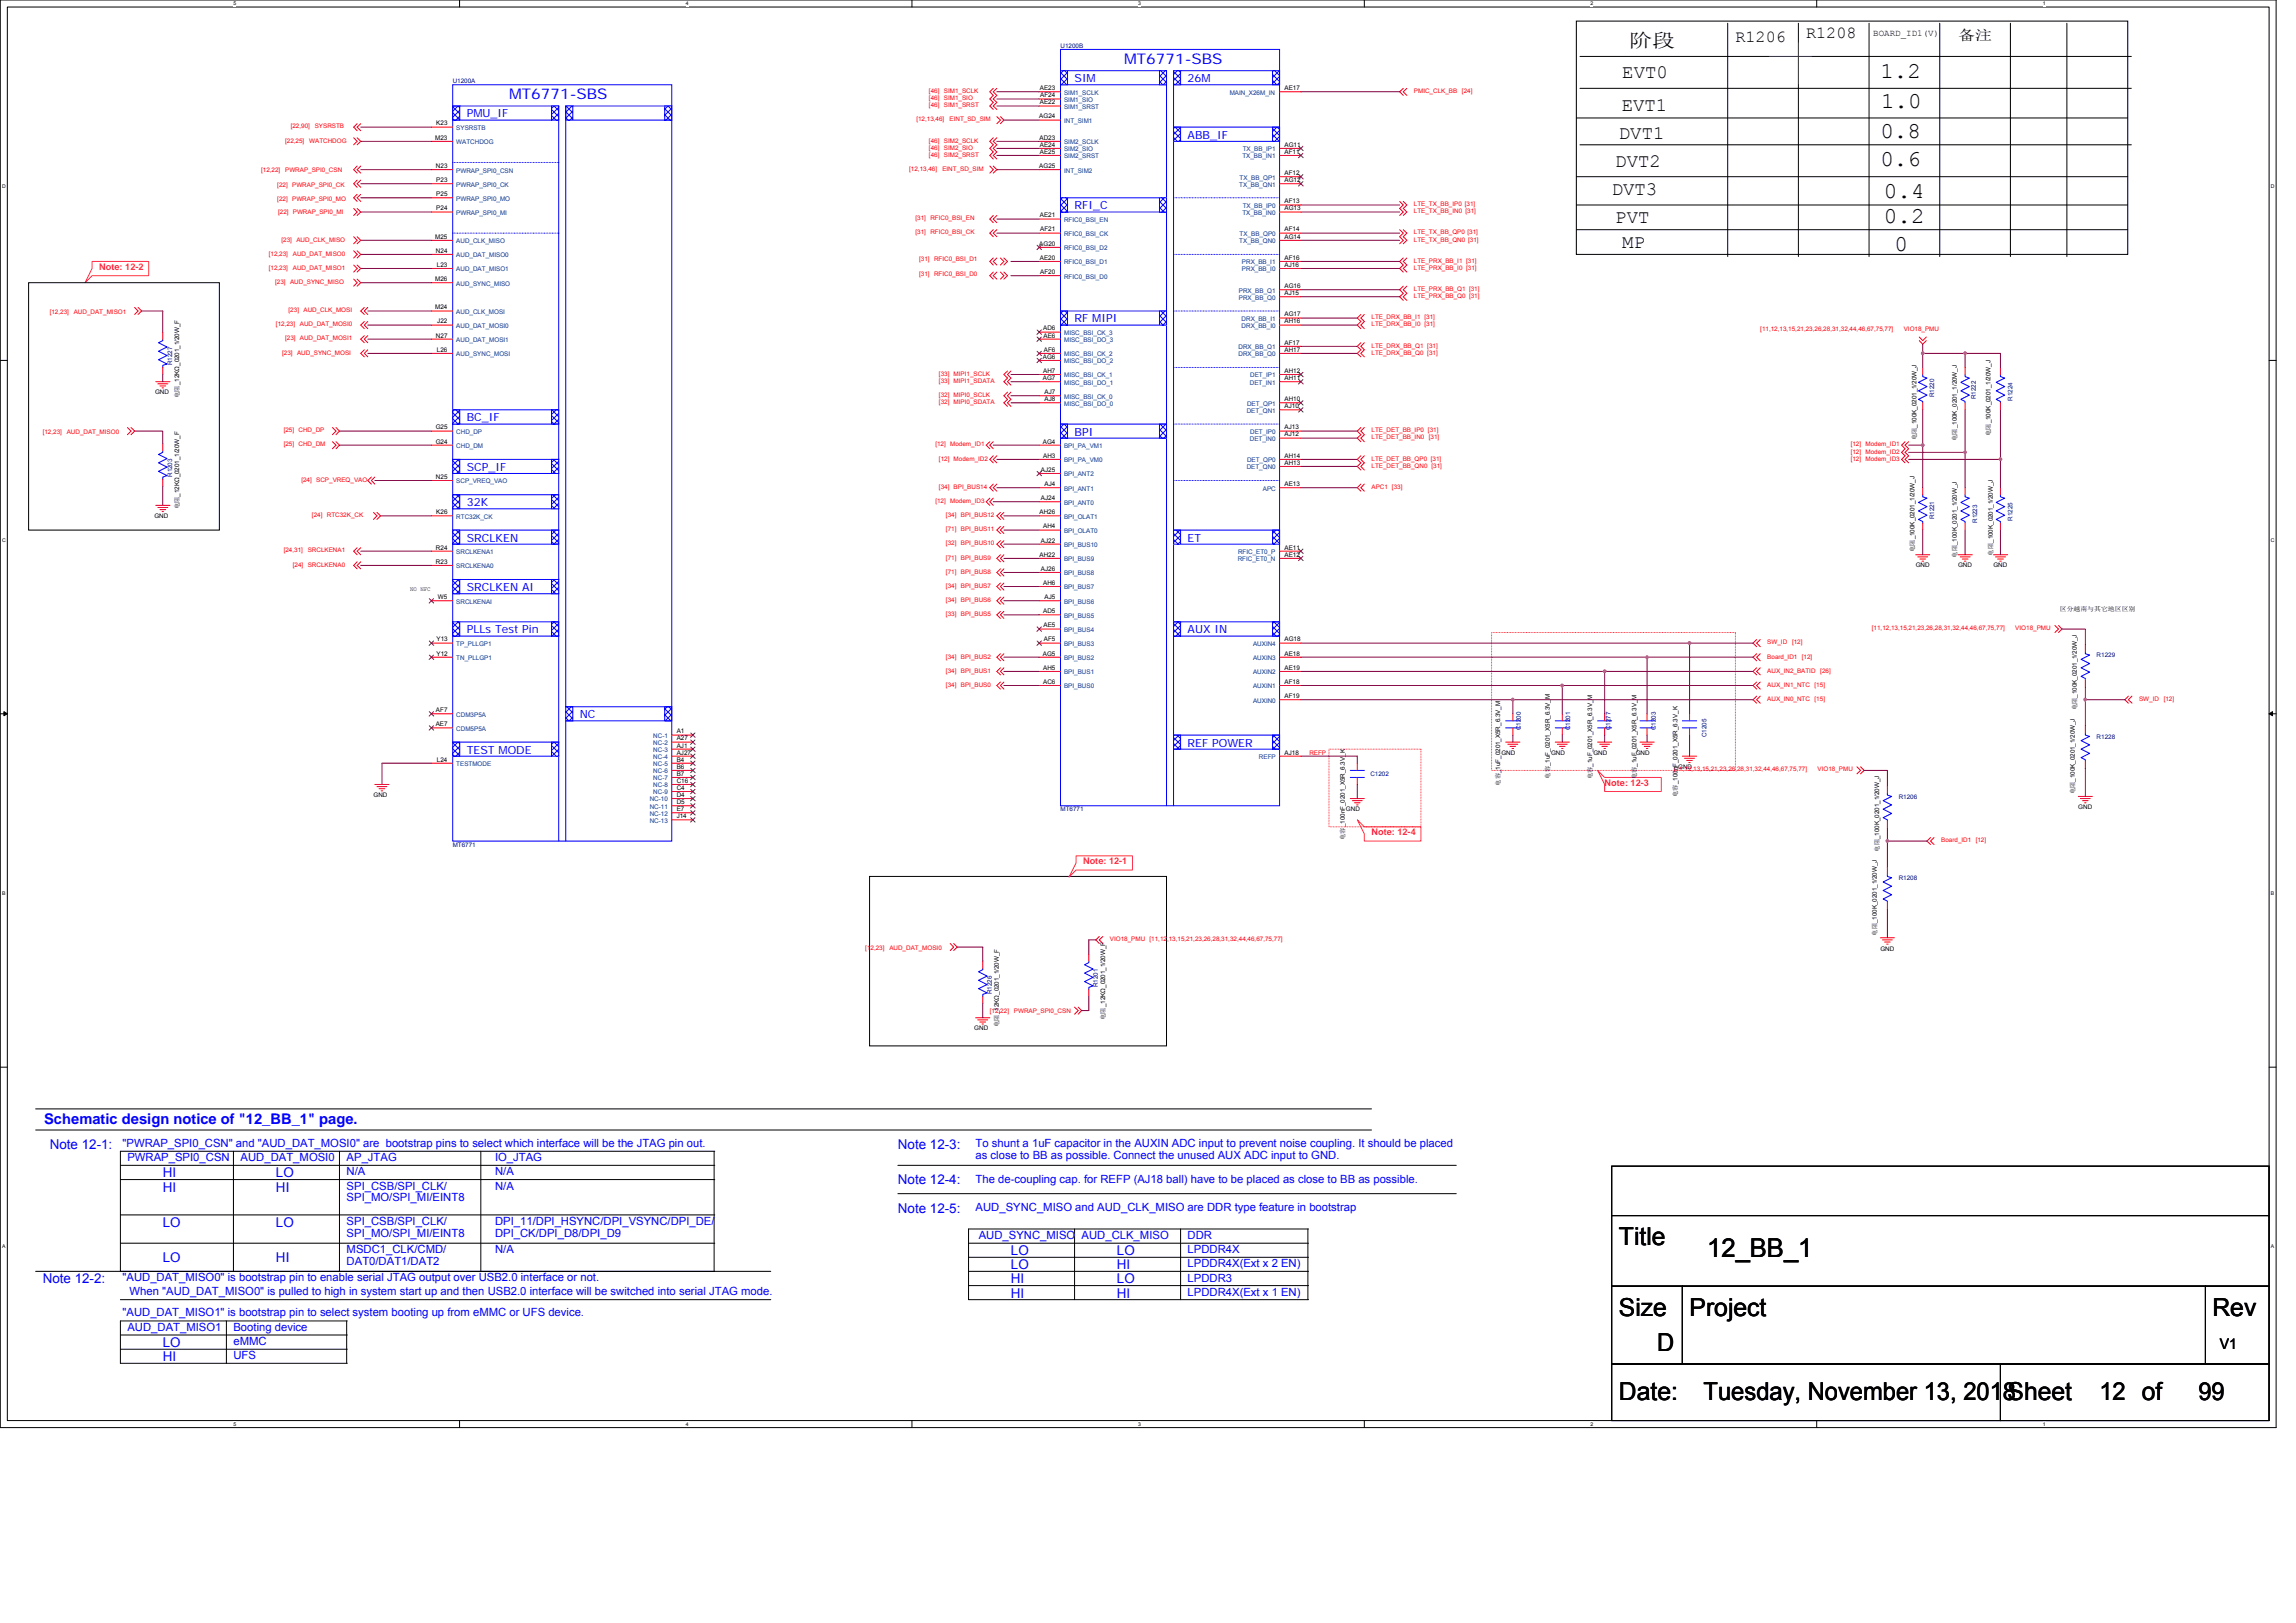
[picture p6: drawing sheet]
<svg xmlns="http://www.w3.org/2000/svg" width="297mm" height="210mm" viewBox="0 0 297 210" stroke-linecap="round" stroke-linejoin="round" font-family="sans-serif">
<defs><g id="words">
<text font-size="3.4" x="220.9" y="162.6">12_BB_1</text>
<g font-size="3.2">
<text x="209.4" y="161.1">Title</text>
<text x="209.4" y="170.2">Size</text>
<text x="218.6" y="170.2">Project</text>
<text x="286.2" y="170.2">Rev</text>
<text x="214.4" y="174.8">D</text>
<text x="209.4" y="181.2">Date:</text>
<text x="220.4" y="181.2">Tuesday, November 13, 2018Sheet</text>
<text x="271.6" y="181.2">12 of</text>
<text x="284.4" y="181.2">99</text>
</g>
<g font-size="2.9">
<text x="243.3" y="10.1">1.2</text>
<text x="243.3" y="17.9">0.8</text>
<text x="243.4" y="13.9">1.0</text>
<text x="243.3" y="21.5">0.6</text>
<text x="243.7" y="28.9">0.2</text>
<text x="243.7" y="25.6">0.4</text>
<text x="245.1" y="32.5">0</text>
</g>
<g font-size="2.5">
<text x="209.9" y="10.1">EVT0</text>
<text x="210.8" y="6.1">阶段</text>
<text x="209.4" y="17.9">DVT1</text>
<text x="209.8" y="14.4">EVT1</text>
<text x="209" y="21.6">DVT2</text>
<text x="208.5" y="25.3">DVT3</text>
<text x="209" y="28.9">PVT</text>
<text x="209.9" y="32.1">MP</text>
</g>
<g font-size="2.2">
<text x="224.5" y="5.4">R1206</text>
<text x="233.7" y="4.9">R1208</text>
</g>
<g font-size="1.9" fill="#00f">
<text x="145.4" y="8.3">MT6771-SBS</text>
<text x="65.9" y="12.9">MT6771-SBS</text>
<text x="5.7" y="145.4">Schematic design notice of &quot;12_BB_1&quot; page.</text>
</g>
<text font-size="1.9" x="287.2" y="174.5">V1</text>
<text font-size="1.8" x="253.3" y="5.1">备注</text>
<g font-size="1.7" fill="#00f">
<text x="6.4" y="148.7">Note 12-1:</text>
<text x="116.2" y="148.7">Note 12-3:</text>
<text x="21.1" y="152.3">HI</text>
<text x="21.1" y="154.2">HI</text>
<text x="35.7" y="152.3">LO</text>
<text x="35.7" y="154.2">HI</text>
<text x="116.2" y="153.2">Note 12-4:</text>
<text x="21.1" y="158.7">LO</text>
<text x="35.7" y="158.7">LO</text>
<text x="116.2" y="156.9">Note 12-5:</text>
<text x="5.5" y="166">Note 12-2:</text>
<text x="21.1" y="163.3">LO</text>
<text x="35.7" y="163.3">HI</text>
<text x="130.8" y="162.4">LO</text>
<text x="130.8" y="164.2">LO</text>
<text x="130.8" y="166">HI</text>
<text x="130.8" y="167.9">HI</text>
<text x="144.5" y="162.4">LO</text>
<text x="144.5" y="164.2">HI</text>
<text x="144.5" y="166">LO</text>
<text x="144.5" y="167.9">HI</text>
<text x="21.1" y="174.3">LO</text>
<text x="21.1" y="176.1">HI</text>
</g>
<g font-size="1.5" fill="#00f">
<text x="139" y="10.6">SIM</text>
<text x="153.6" y="10.6">26M</text>
<text x="60.4" y="15.2">PMU_IF</text>
<text x="153.6" y="17.9">ABB_IF</text>
<text x="139" y="27.1">RFI_C</text>
<text x="139" y="41.7">RF MIPI</text>
<text x="60.4" y="54.5">BC_IF</text>
<text x="139" y="56.3">BPI</text>
<text x="60.4" y="60.9">SCP_IF</text>
<text x="60.4" y="65.5">32K</text>
<text x="60.4" y="70.1">SRCLKEN</text>
<text x="153.6" y="70.1">ET</text>
<text x="60.4" y="76.5">SRCLKEN AI</text>
<text x="60.4" y="81.9">PLLs Test Pin</text>
<text x="153.6" y="81.9">AUX IN</text>
<text x="75" y="92.9">NC</text>
<text x="60.4" y="97.5">TEST MODE</text>
<text x="153.6" y="96.6">REF POWER</text>
<text x="15.9" y="148.3">&quot;PWRAP_SPI0_CSN&quot; and &quot;AUD_DAT_MOSI0&quot; are bootstrap pins to select which interface will be the JTAG pin out.</text>
<text x="126.2" y="148.4">To shunt a 1uF capacitor in the AUXIN ADC input to prevent noise coupling. It should be placed</text>
<text x="126.2" y="149.9">as close to BB as possible. Connect the unused AUX ADC input to GND.</text>
<text x="16.5" y="150.3">PWRAP_SPI0_CSN</text>
<text x="31.1" y="150.3">AUD_DAT_MOSI0</text>
<text x="44.8" y="150.3">AP_JTAG</text>
<text x="44.8" y="152.1">N/A</text>
<text x="44.8" y="153.9">SPI_CSB/SPI_CLK/</text>
<text x="44.8" y="155.4">SPI_MO/SPI_MI/EINT8</text>
<text x="64" y="150.3">IO_JTAG</text>
<text x="64" y="152.1">N/A</text>
<text x="64" y="153.9">N/A</text>
<text x="126.2" y="153">The de-coupling cap. for REFP (AJ18 ball) have to be placed as close to BB as possible.</text>
<text x="44.8" y="158.5">SPI_CSB/SPI_CLK/</text>
<text x="44.8" y="160">SPI_MO/SPI_MI/EINT8</text>
<text x="64" y="158.5">DPI_11/DPI_HSYNC/DPI_VSYNC/DPI_DE/</text>
<text x="64" y="160">DPI_CK/DPI_D8/DPI_D9</text>
<text x="126.2" y="156.7">AUD_SYNC_MISO and AUD_CLK_MISO are DDR type feature in bootstrap</text>
<text x="126.6" y="160.3">AUD_SYNC_MISO</text>
<text x="139.9" y="160.3">AUD_CLK_MISO</text>
<text x="153.6" y="160.3">DDR</text>
<text x="15.9" y="165.7">&quot;AUD_DAT_MISO0&quot; is bootstrap pin to enable serial JTAG output over USB2.0 interface or not.</text>
<text x="16.8" y="167.6">When &quot;AUD_DAT_MISO0&quot; is pulled to high in system start up and then USB2.0 interface will be switched into serial JTAG mode.</text>
<text x="44.8" y="162.2">MSDC1_CLK/CMD/</text>
<text x="44.8" y="163.7">DAT0/DAT1/DAT2</text>
<text x="64" y="162.2">N/A</text>
<text x="153.6" y="162.2">LPDDR4X</text>
<text x="153.6" y="164">LPDDR4X(Ext x 2 EN)</text>
<text x="153.6" y="165.8">LPDDR3</text>
<text x="153.6" y="167.6">LPDDR4X(Ext x 1 EN)</text>
<text x="15.9" y="170.3">&quot;AUD_DAT_MISO1&quot; is bootstrap pin to select system booting up from eMMC or UFS device.</text>
<text x="16.5" y="172.2">AUD_DAT_MISO1</text>
<text x="30.2" y="172.2">Booting device</text>
<text x="30.2" y="174">eMMC</text>
<text x="30.2" y="175.9">UFS</text>
</g>
<text font-size="1.2" x="242.4" y="4.6">BOARD_ID1(V)</text>
<g font-size="1.2" fill="#ff0080">
<text x="12.8" y="34.9">Note: 12-2</text>
<text x="207.6" y="101.7">Note: 12-3</text>
<text x="140.1" y="111.8">Note: 12-1</text>
<text x="177.4" y="108.1">Note: 12-4</text>
</g>
<g font-size=".8" fill="#000080">
<text x="58.6" y="10.8">U1200A</text>
<text x="137.2" y="6.2">U1200B</text>
<text x="22.3" y="47.3" transform="rotate(-90 22.3 47.3)">R1227</text>
<text x="250.2" y="51.4" transform="rotate(-90 250.2 51.4)">R1220</text>
<text x="255.6" y="51.7" transform="rotate(-90 255.6 51.7)">R1222</text>
<text x="260.4" y="51.8" transform="rotate(-90 260.4 51.8)">R1224</text>
<text x="22.3" y="61.7" transform="rotate(-90 22.3 61.7)">R1203</text>
<text x="250.2" y="67.2" transform="rotate(-90 250.2 67.2)">R1221</text>
<text x="255.8" y="67.7" transform="rotate(-90 255.8 67.7)">R1223</text>
<text x="260.4" y="67.4" transform="rotate(-90 260.4 67.4)">R1225</text>
<text x="271.2" y="85">R1229</text>
<text x="196.7" y="94.5" transform="rotate(-90 196.7 94.5)">C1200</text>
<text x="203.1" y="94.5" transform="rotate(-90 203.1 94.5)">C1201</text>
<text x="208.3" y="94.5" transform="rotate(-90 208.3 94.5)">C1277</text>
<text x="214.2" y="94.5" transform="rotate(-90 214.2 94.5)">C1203</text>
<text x="220.8" y="95.4" transform="rotate(-90 220.8 95.4)">C1205</text>
<text x="271.2" y="95.5">R1228</text>
<text x="177.3" y="100.4">C1202</text>
<text x="137.2" y="105">MT6771</text>
<text x="245.6" y="103.3">R1206</text>
<text x="58.6" y="109.5">MT6771</text>
<text x="245.6" y="113.8">R1208</text>
<text x="128.3" y="128.7" transform="rotate(-90 128.3 128.7)">R1226</text>
<text x="142" y="127.7" transform="rotate(-90 142 127.7)">R1201</text>
</g>
<g font-size=".8">
<text x="134.5" y="11.7">AE23</text>
<text x="166.2" y="11.7">AE17</text>
<text x="56.4" y="16.2">K23</text>
<text x="134.4" y="15.3">AG24</text>
<text x="134.5" y="13.5">AE22</text>
<text x="134.6" y="12.6">AF24</text>
<text x="56.3" y="18.1">M23</text>
<text x="56.4" y="21.7">N23</text>
<text x="56.4" y="23.6">P23</text>
<text x="134.4" y="21.7">AG25</text>
<text x="134.5" y="18.1">AD23</text>
<text x="134.5" y="19">AE24</text>
<text x="134.5" y="19.9">AE25</text>
<text x="166.2" y="19">AG11</text>
<text x="166.2" y="19.9">AF11</text>
<text x="166.2" y="22.6">AF12</text>
<text x="166.2" y="23.6">AG12</text>
<text x="56.4" y="25.4">P25</text>
<text x="56.4" y="27.2">P24</text>
<text x="134.5" y="28.1">AE21</text>
<text x="134.6" y="30">AF21</text>
<text x="166.2" y="26.3">AF13</text>
<text x="166.2" y="27.2">AG13</text>
<text x="166.2" y="30">AF14</text>
<text x="56.3" y="30.9">M25</text>
<text x="56.4" y="32.7">N24</text>
<text x="56.5" y="34.5">L23</text>
<text x="134.4" y="31.8">AG20</text>
<text x="134.5" y="33.6">AE20</text>
<text x="134.6" y="35.5">AF20</text>
<text x="166.2" y="30.9">AG14</text>
<text x="166.2" y="33.6">AF16</text>
<text x="166.2" y="34.5">AJ16</text>
<text x="56.3" y="36.4">M26</text>
<text x="56.3" y="40">M24</text>
<text x="56.6" y="41.8">J22</text>
<text x="166.2" y="37.3">AG16</text>
<text x="166.2" y="38.2">AJ15</text>
<text x="166.2" y="40.9">AG17</text>
<text x="166.2" y="41.8">AH16</text>
<text x="56.4" y="43.7">N27</text>
<text x="56.5" y="45.5">L26</text>
<text x="134.9" y="46.4">AG6</text>
<text x="135" y="42.8">AD6</text>
<text x="135" y="43.7">AE6</text>
<text x="135" y="45.5">AF6</text>
<text x="166.2" y="44.6">AF17</text>
<text x="166.2" y="45.5">AH17</text>
<text x="20.1" y="51">GND</text>
<text x="23.2" y="51.5" transform="rotate(-90 23.2 51.5)">电阻_12KΩ_0201_1/20W_F</text>
<text x="134.9" y="49.2">AG7</text>
<text x="135" y="48.2">AH7</text>
<text x="135.1" y="51">AJ7</text>
<text x="135.1" y="51.9">AJ8</text>
<text x="166.2" y="48.2">AH12</text>
<text x="166.2" y="49.2">AH11</text>
<text x="166.2" y="51.9">AH10</text>
<text x="166.2" y="52.8">AJ10</text>
<text x="56.4" y="55.6">G25</text>
<text x="56.4" y="57.4">G24</text>
<text x="134.9" y="57.4">AG4</text>
<text x="135" y="59.2">AH3</text>
<text x="166.2" y="55.6">AJ13</text>
<text x="166.2" y="56.5">AJ12</text>
<text x="166.2" y="59.2">AH14</text>
<text x="247.9" y="57" transform="rotate(-90 247.9 57)">电阻_100K_0201_1/20W_J</text>
<text x="253.2" y="57.1" transform="rotate(-90 253.2 57.1)">电阻_100K_0201_1/20W_J</text>
<text x="257.5" y="56.4" transform="rotate(-90 257.5 56.4)">电阻_100K_0201_1/20W_J</text>
<text x="23.2" y="65.9" transform="rotate(-90 23.2 65.9)">电阻_12KΩ_0201_1/20W_F</text>
<text x="56.4" y="62">N25</text>
<text x="134.7" y="61">AJ25</text>
<text x="134.7" y="64.7">AJ24</text>
<text x="135.1" y="62.9">AJ4</text>
<text x="166.2" y="60.1">AH13</text>
<text x="166.2" y="62.9">AE13</text>
<text x="20" y="67">GND</text>
<text x="56.4" y="71.1">R24</text>
<text x="56.4" y="66.5">K26</text>
<text x="134.5" y="66.5">AH26</text>
<text x="134.7" y="70.2">AJ22</text>
<text x="135" y="68.4">AH4</text>
<text x="166.2" y="71.1">AE11</text>
<text x="247.7" y="71.4" transform="rotate(-90 247.7 71.4)">电阻_100K_0201_1/20W_J</text>
<text x="257.8" y="71.9" transform="rotate(-90 257.8 71.9)">电阻_100K_0201_1/20W_J</text>
<text x="53.1" y="76.5">NO NFC</text>
<text x="56.4" y="72.9">R23</text>
<text x="56.7" y="77.5">W5</text>
<text x="134.5" y="72">AH22</text>
<text x="134.7" y="73.9">AJ26</text>
<text x="135" y="75.7">AH6</text>
<text x="135.1" y="77.5">AJ5</text>
<text x="166.2" y="72">AE12</text>
<text x="247.8" y="73.4">GND</text>
<text x="253.1" y="72.2" transform="rotate(-90 253.1 72.2)">电阻_100K_0201_1/20W_J</text>
<text x="253.3" y="73.4">GND</text>
<text x="257.9" y="73.4">GND</text>
<text x="56.5" y="83">Y13</text>
<text x="135" y="79.3">AD5</text>
<text x="135" y="81.2">AE5</text>
<text x="135" y="83">AF5</text>
<text x="166.2" y="83">AG18</text>
<text x="266.5" y="79">区分越南与其它地区区别</text>
<text x="56.5" y="84.8">Y12</text>
<text x="134.9" y="84.8">AG5</text>
<text x="135" y="86.7">AH5</text>
<text x="135" y="88.5">AC6</text>
<text x="166.2" y="84.8">AE18</text>
<text x="166.2" y="86.7">AE19</text>
<text x="166.2" y="88.5">AF18</text>
<text x="56.4" y="94">AE7</text>
<text x="56.4" y="92.1">AF7</text>
<text x="87.5" y="94.9">A1</text>
<text x="87.5" y="95.8">A27</text>
<text x="166.2" y="90.3">AF19</text>
<text x="268.7" y="91.9" transform="rotate(-90 268.7 91.9)">电阻_100K_0201_1/20W_J</text>
<text x="56.5" y="98.5">L24</text>
<text x="87.5" y="96.7">AJ1</text>
<text x="87.5" y="97.6">AJ27</text>
<text x="87.5" y="98.5">B4</text>
<text x="87.5" y="99.5">B6</text>
<text x="87.5" y="100.4">B7</text>
<text x="87.5" y="101.3">C16</text>
<text x="166.2" y="97.6">AJ18</text>
<text x="194.1" y="101.7" transform="rotate(-90 194.1 101.7)">电容_1uF_0201_X5R_6.3V_M</text>
<text x="194.2" y="97.6">GND</text>
<text x="200.5" y="100.8" transform="rotate(-90 200.5 100.8)">电容_1uF_0201_X5R_6.3V_M</text>
<text x="200.7" y="97.6">GND</text>
<text x="206" y="100.8" transform="rotate(-90 206 100.8)">电容_1uF_0201_X5R_6.3V_M</text>
<text x="206.1" y="97.6">GND</text>
<text x="211.6" y="97.6">GND</text>
<text x="211.7" y="100.8" transform="rotate(-90 211.7 100.8)">电容_1uF_0201_X5R_6.3V_M</text>
<text x="217.1" y="99.5">GND</text>
<text x="48.3" y="103.1">GND</text>
<text x="87.5" y="105.9">J14</text>
<text x="87.5" y="102.2">C4</text>
<text x="87.5" y="103.1">D4</text>
<text x="87.5" y="104">D5</text>
<text x="87.5" y="104.9">E7</text>
<text x="174.1" y="105">GND</text>
<text x="217" y="103.1" transform="rotate(-90 217 103.1)">电容_100nF_0201_X5R_6.3V_K</text>
<text x="268.4" y="102.8" transform="rotate(-90 268.4 102.8)">电阻_100K_0201_1/20W_J</text>
<text x="268.9" y="104.7">GND</text>
<text x="174" y="108.7" transform="rotate(-90 174 108.7)">电容_100nF_0201_X5R_6.3V_K</text>
<text x="243.1" y="110.2" transform="rotate(-90 243.1 110.2)">电阻_100K_0201_1/20W_J</text>
<text x="242.8" y="121.1" transform="rotate(-90 242.8 121.1)">电阻_100K_0201_1/20W_J</text>
<text x="243.3" y="123">GND</text>
<text x="143" y="132" transform="rotate(-90 143 132)">电阻_12KΩ_0201_1/20W_F</text>
<text x="126" y="133.3">GND</text>
<text x="129.2" y="132.9" transform="rotate(-90 129.2 132.9)">电阻_12KΩ_0201_1/20W_F</text>
</g>
<g font-size=".8" fill="#f00">
<text x="37.6" y="16.6">[22,90]</text>
<text x="40.7" y="16.6">SYSRSTB</text>
<text x="118.6" y="15.7">[12,13,46]</text>
<text x="120.2" y="12">[46]</text>
<text x="120.2" y="13">[46]</text>
<text x="120.2" y="13.9">[46]</text>
<text x="122.1" y="12">SIM1_SCLK</text>
<text x="122.1" y="13">SIM1_SIO</text>
<text x="122.1" y="13.9">SIM1_SRST</text>
<text x="122.8" y="15.7">EINT_SD_SIM</text>
<text x="182.9" y="12">PMIC_CLK_BB</text>
<text x="189.1" y="12">[24]</text>
<text x="33.8" y="22.3">[12,22]</text>
<text x="36.9" y="22.3">PWRAP_SPI0_CSN</text>
<text x="36.9" y="18.5">[22,25]</text>
<text x="40" y="18.5">WATCHDOG</text>
<text x="117.6" y="22.1">[12,13,46]</text>
<text x="120.2" y="18.5">[46]</text>
<text x="120.2" y="19.4">[46]</text>
<text x="120.2" y="20.3">[46]</text>
<text x="121.9" y="22.1">EINT_SD_SIM</text>
<text x="122.1" y="18.5">SIM2_SCLK</text>
<text x="122.1" y="19.4">SIM2_SIO</text>
<text x="122.1" y="20.3">SIM2_SRST</text>
<text x="35.9" y="26">[22]</text>
<text x="35.9" y="24.1">[22]</text>
<text x="36" y="27.7">[22] PWRAP_SPI0_MI</text>
<text x="37.8" y="26">PWRAP_SPI0_MO</text>
<text x="37.8" y="24.1">PWRAP_SPI0_CK</text>
<text x="118.4" y="28.5">[31]</text>
<text x="120.4" y="28.5">RFIC0_BSI_EN</text>
<text x="182.9" y="26.7">LTE_TX_BB_IP0 [31]</text>
<text x="182.9" y="27.6">LTE_TX_BB_IN0 [31]</text>
<text x="34.8" y="33.1">[12,23]</text>
<text x="34.8" y="34.9">[12,23]</text>
<text x="36.4" y="31.3">[23]</text>
<text x="37.9" y="33.1">AUD_DAT_MISO0</text>
<text x="37.9" y="34.9">AUD_DAT_MISO1</text>
<text x="38.4" y="31.3">AUD_CLK_MISO</text>
<text x="118.4" y="30.3">[31]</text>
<text x="118.9" y="35.6">[31]</text>
<text x="118.9" y="33.8">[31]</text>
<text x="120.4" y="30.3">RFIC0_BSI_CK</text>
<text x="120.8" y="35.6">RFIC0_BSI_D0</text>
<text x="120.8" y="33.8">RFIC0_BSI_D1</text>
<text x="182.9" y="30.3">LTE_TX_BB_QP0 [31]</text>
<text x="182.9" y="31.3">LTE_TX_BB_QN0 [31]</text>
<text x="182.9" y="34">LTE_PRX_BB_I1 [31]</text>
<text x="182.9" y="34.9">LTE_PRX_BB_I0 [31]</text>
<text x="6.4" y="40.6">[12,23]</text>
<text x="9.5" y="40.6">AUD_DAT_MISO1</text>
<text x="35.6" y="36.7">[23]</text>
<text x="37.3" y="40.4">[23]</text>
<text x="37.5" y="36.7">AUD_SYNC_MISO</text>
<text x="39.3" y="40.4">AUD_CLK_MOSI</text>
<text x="177.4" y="41.3">LTE_DRX_BB_I1 [31]</text>
<text x="182.9" y="37.7">LTE_PRX_BB_Q1 [31]</text>
<text x="182.9" y="38.6">LTE_PRX_BB_Q0 [31]</text>
<text x="35.7" y="42.2">[12,23]</text>
<text x="36.5" y="45.9">[23]</text>
<text x="36.9" y="44">[23] AUD_DAT_MOSI1</text>
<text x="38.4" y="45.9">AUD_SYNC_MOSI</text>
<text x="38.8" y="42.2">AUD_DAT_MOSI0</text>
<text x="177.4" y="45">LTE_DRX_BB_Q1 [31]</text>
<text x="177.4" y="45.9">LTE_DRX_BB_Q0 [31]</text>
<text x="177.4" y="42.2">LTE_DRX_BB_I0 [31]</text>
<text x="227.7" y="42.8">[11,12,13,15,21,23,26,28,31,32,44,46,67,75,77]</text>
<text x="246.3" y="42.8">VIO18_PMU</text>
<text x="121.5" y="51.4">[32] MIPI0_SCLK</text>
<text x="121.5" y="52.3">[32] MIPI0_SDATA</text>
<text x="121.5" y="48.6">[33] MIPI1_SCLK</text>
<text x="121.5" y="49.6">[33] MIPI1_SDATA</text>
<text x="5.5" y="56.1">[12,23]</text>
<text x="8.6" y="56.1">AUD_DAT_MISO0</text>
<text x="36.7" y="55.9">[25]</text>
<text x="36.7" y="57.8">[25]</text>
<text x="38.6" y="55.9">CHD_DP</text>
<text x="38.6" y="57.8">CHD_DM</text>
<text x="121" y="57.8">[12]</text>
<text x="121.5" y="59.6">[12] Modem_ID2</text>
<text x="122.9" y="57.8">Modem_ID1</text>
<text x="177.4" y="59.6">LTE_DET_BB_QP0 [31]</text>
<text x="177.4" y="55.9">LTE_DET_BB_IP0 [31]</text>
<text x="177.4" y="56.9">LTE_DET_BB_IN0</text>
<text x="184.8" y="56.9">[31]</text>
<text x="239.4" y="57.8">[12] Modem_ID1</text>
<text x="239.4" y="58.7">[12] Modem_ID2</text>
<text x="239.4" y="59.6">[12] Modem_ID3</text>
<text x="39" y="62.3">[24]</text>
<text x="40.9" y="62.3">SCP_VREQ_VAO</text>
<text x="121" y="65.1">[12]</text>
<text x="121.5" y="63.3">[34] BPI_BUS14</text>
<text x="122.9" y="65.1">Modem_ID3</text>
<text x="177.4" y="60.5">LTE_DET_BB_QN0 [31]</text>
<text x="177.4" y="63.3">APC1 [33]</text>
<text x="36.7" y="71.5">[24,31]</text>
<text x="39.8" y="71.5">SRCLKENA1</text>
<text x="40.4" y="66.9">[24]</text>
<text x="42.3" y="66.9">RTC32K_CK</text>
<text x="122.4" y="66.9">[34]</text>
<text x="122.4" y="68.7">[71]</text>
<text x="122.4" y="70.6">[32]</text>
<text x="124.3" y="66.9">BPI_BUS12</text>
<text x="124.3" y="68.7">BPI_BUS11</text>
<text x="124.3" y="70.6">BPI_BUS10</text>
<text x="37.9" y="73.3">[24]</text>
<text x="39.8" y="73.3">SRCLKENA0</text>
<text x="122.4" y="76.1">[34]</text>
<text x="122.4" y="74.2">[71]</text>
<text x="122.4" y="72.4">[71]</text>
<text x="122.4" y="77.9">[34]</text>
<text x="124.3" y="76.1">BPI_BUS7</text>
<text x="124.3" y="74.2">BPI_BUS8</text>
<text x="124.3" y="72.4">BPI_BUS9</text>
<text x="124.3" y="77.9">BPI_BUS6</text>
<text x="122.4" y="79.7">[33]</text>
<text x="124.3" y="79.7">BPI_BUS5</text>
<text x="228.6" y="83.4">SW_ID</text>
<text x="231.8" y="83.4">[12]</text>
<text x="242.2" y="81.4">[11,12,13,15,21,23,26,28,31,32,44,46,67,75,77]</text>
<text x="260.7" y="81.4">VIO18_PMU</text>
<text x="122.4" y="88.9">[34]</text>
<text x="122.4" y="85.2">[34]</text>
<text x="122.4" y="87">[34]</text>
<text x="124.3" y="88.9">BPI_BUS0</text>
<text x="124.3" y="85.2">BPI_BUS2</text>
<text x="124.3" y="87">BPI_BUS1</text>
<text x="228.6" y="88.9">AUX_IN1_NTC</text>
<text x="228.6" y="87">AUX_IN2_BATID</text>
<text x="228.6" y="85.2">Board_ID1</text>
<text x="233.1" y="85.2">[12]</text>
<text x="234.8" y="88.9">[15]</text>
<text x="235.5" y="87">[26]</text>
<text x="228.6" y="90.7">AUX_IN0_NTC</text>
<text x="234.8" y="90.7">[15]</text>
<text x="276.7" y="90.7">SW_ID</text>
<text x="279.9" y="90.7">[12]</text>
<text x="169.4" y="97.6">REFP</text>
<text x="216.6" y="99.7">[11,12,13,15,21,23,26,28,31,32,44,46,67,75,77]</text>
<text x="235.1" y="99.7">VIO18_PMU</text>
<text x="251.1" y="109">Board_ID1</text>
<text x="255.6" y="109">[12]</text>
<text x="111.9" y="122.9">[12,23]</text>
<text x="115.1" y="122.9">AUD_DAT_MOSI0</text>
<text x="143.6" y="121.8">VIO18_PMU [11,12,13,15,21,23,26,28,31,32,44,46,67,75,77]</text>
<text x="128.1" y="131.1">[12,22]</text>
<text x="131.2" y="131.1">PWRAP_SPI0_CSN</text>
</g>
<g font-size=".8" fill="#004080">
<text x="59" y="16.8">SYSRSTB</text>
<text x="137.7" y="12.3">SIM1_SCLK</text>
<text x="137.7" y="13.2">SIM1_SIO</text>
<text x="137.7" y="14.1">SIM1_SRST</text>
<text x="137.7" y="15.9">INT_SIM1</text>
<text x="159.1" y="12.3">MAIN_X26M_IN</text>
<text x="59" y="18.7">WATCHDOG</text>
<text x="59" y="22.3">PWRAP_SPI0_CSN</text>
<text x="137.7" y="18.7">SIM2_SCLK</text>
<text x="137.7" y="19.6">SIM2_SIO</text>
<text x="137.7" y="20.5">SIM2_SRST</text>
<text x="137.7" y="22.3">INT_SIM2</text>
<text x="160.4" y="23.2">TX_BB_QP1</text>
<text x="160.7" y="20.5">TX_BB_IN1</text>
<text x="160.8" y="19.6">TX_BB_IP1</text>
<text x="59" y="24.2">PWRAP_SPI0_CK</text>
<text x="59" y="26">PWRAP_SPI0_MO</text>
<text x="59" y="27.8">PWRAP_SPI0_MI</text>
<text x="137.7" y="28.7">RFIC0_BSI_EN</text>
<text x="160.3" y="24.2">TX_BB_QN1</text>
<text x="160.7" y="27.8">TX_BB_IN0</text>
<text x="160.8" y="26.9">TX_BB_IP0</text>
<text x="59" y="31.5">AUD_CLK_MISO</text>
<text x="59" y="33.3">AUD_DAT_MISO0</text>
<text x="59" y="35.1">AUD_DAT_MISO1</text>
<text x="137.7" y="30.5">RFIC0_BSI_CK</text>
<text x="137.7" y="32.4">RFIC0_BSI_D2</text>
<text x="137.7" y="34.2">RFIC0_BSI_D1</text>
<text x="160.3" y="31.5">TX_BB_QN0</text>
<text x="160.4" y="30.5">TX_BB_QP0</text>
<text x="160.7" y="34.2">PRX_BB_I1</text>
<text x="160.7" y="35.1">PRX_BB_I0</text>
<text x="59" y="37">AUD_SYNC_MISO</text>
<text x="59" y="40.6">AUD_CLK_MOSI</text>
<text x="137.7" y="36">RFIC0_BSI_D0</text>
<text x="160.3" y="37.9">PRX_BB_Q1</text>
<text x="160.3" y="38.8">PRX_BB_Q0</text>
<text x="160.6" y="41.5">DRX_BB_I1</text>
<text x="59" y="42.4">AUD_DAT_MOSI0</text>
<text x="59" y="44.3">AUD_DAT_MOSI1</text>
<text x="59" y="46.1">AUD_SYNC_MOSI</text>
<text x="137.7" y="43.3">MISC_BSI_CK_3</text>
<text x="137.7" y="44.3">MISC_BSI_DO_3</text>
<text x="137.7" y="46.1">MISC_BSI_CK_2</text>
<text x="137.7" y="47">MISC_BSI_DO_2</text>
<text x="160.2" y="45.2">DRX_BB_Q1</text>
<text x="160.2" y="46.1">DRX_BB_Q0</text>
<text x="160.6" y="42.4">DRX_BB_I0</text>
<text x="137.7" y="48.8">MISC_BSI_CK_1</text>
<text x="137.7" y="49.8">MISC_BSI_DO_1</text>
<text x="137.7" y="51.6">MISC_BSI_CK_0</text>
<text x="137.7" y="52.5">MISC_BSI_DO_0</text>
<text x="161.3" y="53.4">DET_QN1</text>
<text x="161.3" y="52.5">DET_QP1</text>
<text x="161.7" y="49.8">DET_IN1</text>
<text x="161.7" y="48.8">DET_IP1</text>
<text x="59" y="56.2">CHD_DP</text>
<text x="59" y="58">CHD_DM</text>
<text x="137.7" y="58">BPI_PA_VM1</text>
<text x="137.7" y="59.8">BPI_PA_VM0</text>
<text x="161.3" y="59.8">DET_QP0</text>
<text x="161.7" y="57.1">DET_IN0</text>
<text x="161.7" y="56.2">DET_IP0</text>
<text x="59" y="62.5">SCP_VREQ_VAO</text>
<text x="137.7" y="61.6">BPI_ANT2</text>
<text x="137.7" y="63.5">BPI_ANT1</text>
<text x="137.7" y="65.3">BPI_ANT0</text>
<text x="161.3" y="60.7">DET_QN0</text>
<text x="163.4" y="63.5">APC</text>
<text x="59" y="67.1">RTC32K_CK</text>
<text x="59" y="71.7">SRCLKENA1</text>
<text x="137.7" y="67.1">BPI_OLAT1</text>
<text x="137.7" y="69">BPI_OLAT0</text>
<text x="137.7" y="70.8">BPI_BUS10</text>
<text x="160.2" y="71.7">RFIC_ET0_P</text>
<text x="59" y="73.5">SRCLKENA0</text>
<text x="137.7" y="72.6">BPI_BUS9</text>
<text x="137.7" y="74.4">BPI_BUS8</text>
<text x="137.7" y="76.3">BPI_BUS7</text>
<text x="160.1" y="72.6">RFIC_ET0_N</text>
<text x="59" y="78.1">SRCLKENAI</text>
<text x="59" y="83.6">TP_PLLGP1</text>
<text x="137.7" y="78.1">BPI_BUS6</text>
<text x="137.7" y="79.9">BPI_BUS5</text>
<text x="137.7" y="81.8">BPI_BUS4</text>
<text x="137.7" y="83.6">BPI_BUS3</text>
<text x="162.1" y="83.6">AUXIN4</text>
<text x="59" y="85.4">TN_PLLGP1</text>
<text x="137.7" y="85.4">BPI_BUS2</text>
<text x="137.7" y="87.2">BPI_BUS1</text>
<text x="137.7" y="89.1">BPI_BUS0</text>
<text x="162.1" y="85.4">AUXIN3</text>
<text x="162.1" y="87.2">AUXIN2</text>
<text x="162.1" y="89.1">AUXIN1</text>
<text x="59" y="92.7">CDM3P5A</text>
<text x="59" y="94.6">CDM5P5A</text>
<text x="84.5" y="95.5">NC-1</text>
<text x="162.1" y="90.9">AUXIN0</text>
<text x="59" y="99.1">TESTMODE</text>
<text x="84.5" y="96.4">NC-2</text>
<text x="84.5" y="97.3">NC-3</text>
<text x="84.5" y="98.2">NC-4</text>
<text x="84.5" y="99.1">NC-5</text>
<text x="84.5" y="100.1">NC-6</text>
<text x="84.5" y="101">NC-7</text>
<text x="84.5" y="101.9">NC-8</text>
<text x="162.9" y="98.2">REFP</text>
<text x="84" y="106.4">NC-13</text>
<text x="84" y="103.7">NC-10</text>
<text x="84" y="104.6">NC-11</text>
<text x="84" y="105.5">NC-12</text>
<text x="84.5" y="102.8">NC-9</text>
</g>
<g font-size=".7">
<text x="30.2" y=".7">5</text>
<text x="88.7" y=".7">4</text>
<text x="147.2" y=".7">3</text>
<text x="205.8" y=".7">2</text>
<text x="264.3" y=".7">1</text>
<text x=".3" y="24.4">D</text>
<text x="293.8" y="24.4">D</text>
<text x=".3" y="70.1">C</text>
<text x="293.8" y="70.1">C</text>
<text x=".3" y="115.8">B</text>
<text x="293.8" y="115.8">B</text>
<text x=".3" y="161.5">A</text>
<text x="293.8" y="161.5">A</text>
<text x="30.2" y="184.5">5</text>
<text x="88.7" y="184.5">4</text>
<text x="147.2" y="184.5">3</text>
<text x="205.8" y="184.5">2</text>
<text x="264.3" y="184.5">1</text>
</g>
</g></defs>
<path d="M0 0h294.5v184.7h-294.5zM.9 .9h292.7v182.9h-292.7z" fill="none" stroke="#000" stroke-width=".13"/>
<g fill="#fff">
<path d="M30.2 .1h.4v.7h-.4z"/>
<path d="M30.2 183.9h.4v.7h-.4z"/>
</g>
<path d="M59.5 0v.9M59.5 183.8v.9" fill="none" stroke="#000" stroke-width=".13"/>
<g fill="#fff">
<path d="M88.7 .1h.4v.7h-.4z"/>
<path d="M88.7 183.9h.4v.7h-.4z"/>
</g>
<path d="M118 0v.9M118 183.8v.9" fill="none" stroke="#000" stroke-width=".13"/>
<g fill="#fff">
<path d="M147.2 .1h.4v.7h-.4z"/>
<path d="M147.2 183.9h.4v.7h-.4z"/>
</g>
<path d="M176.5 0v.9M176.5 183.8v.9" fill="none" stroke="#000" stroke-width=".13"/>
<g fill="#fff">
<path d="M205.8 .1h.3v.7h-.3z"/>
<path d="M205.8 183.9h.3v.7h-.3z"/>
</g>
<path d="M235 0v.9M235 183.8v.9" fill="none" stroke="#000" stroke-width=".13"/>
<g fill="#fff">
<path d="M264.3 .1h.3v.7h-.3z"/>
<path d="M264.3 183.9h.3v.7h-.3z"/>
<path d="M.3 23.8h.4v.7h-.4z"/>
<path d="M293.8 23.8h.5v.7h-.5z"/>
<path d="M.3 69.5h.4v.7h-.4z"/>
<path d="M293.8 69.5h.5v.7h-.5z"/>
</g>
<path d="M0 46.6h.9M293.6 46.6h.9" fill="none" stroke="#000" stroke-width=".13"/>
<g fill="#fff">
<path d="M.3 115.2h.4v.8h-.4z"/>
<path d="M293.8 115.2h.4v.8h-.4z"/>
</g>
<path d="M0 92.4h.9M293.6 92.4h.9" fill="none" stroke="#000" stroke-width=".13"/>
<path d="M.5 92.1l.4 .3-.4 .2zM293.6 92.4l.4-.3v.5z" fill="#000" stroke="#000" stroke-width=".13"/>
<g fill="#fff">
<path d="M.3 160.9h.4v.8h-.4z"/>
<path d="M293.8 160.9h.4v.8h-.4z"/>
</g>
<g fill="none" stroke="#000" stroke-width=".13">
<path d="M203.9 2.7h71.4v30.2h-71.4zM203.9 15.3h71.4M204.4 7.3h71.3M204.4 11.4h71.3M204.4 18.7h71.3M223.5 3v30.2M232.7 3v30.2M241.8 3v30.2M250.9 3v30.2M260.1 3v30.2M267.4 3v30.2M3.7 36.6h24.7v32h-24.7z"/>
<path d="M203.9 22.9h71.4M203.9 29.7h71.4M203.9 26.5h71.4M112.5 113.4h38.4v21.9h-38.4zM0 138.1h.9M293.6 138.1h.9M4.6 143.5h172.8M4.6 146.2h172.8M15.6 150.8h76.9M15.6 157.2h76.9M15.6 152.6h76.9M30.2 148.9v15.6"/>
<path d="M43.9 148.9v15.6M62.2 148.9v15.6M92.4 148.9v15.6M92.5 148.9h-76.9v15.6h76.9M116.2 150.8h72.2M116.2 154.4h72.2M139 159v9.1M152.7 159v9.1M169.2 159v9.1M169.3 159h-44v9.1h44M208.5 157.3h85.1v9.1h-85.1zM208.5 150.9h85.1v6.4h-85.1z"/>
<path d="M4.6 164.5h95.1M15.6 172.7h29.3M15.6 174.6h29.3M15.6 168.1h84.1M15.6 160.8h76.9M29.3 170.9v5.5M44.8 170.9v5.5M44.9 170.9h-29.3v5.5h29.3M125.3 160.8h44M125.3 164.5h44M125.3 166.3h44M125.3 162.7h44"/>
<path d="M208.5 176.5h50.3v7.3h-50.3zM208.5 166.4h9.2v10.1h-9.2zM217.7 166.4h67.6v10.1h-67.6zM258.8 176.5h34.8v7.3h-34.8zM285.3 166.4h8.3v10.1h-8.3z"/>
</g>
<path d="M11.9 33.8h7.3v1.9h-7.3l-.9 .9 .9-1.9zM171.9 96.9h11.9v10.1h-11.9zM193 81.8h31.5v17.9h-31.5zM206.7 99.7l.9 .9h7.3v1.8h-7.3v-.9zM139.2 110.7h7.3v1.9h-7.3l-.9 .9 .9-1.8zM175.6 106.1l.9 .9h7.3v1.8h-7.3v-.9z" fill="none" stroke="#ff0080" stroke-width=".13"/>
<g fill="none" stroke="#f00" stroke-width=".13">
<path d="M45.8 17.8l.4 .5-.4 .4M46.2 17.8l.5 .5-.5 .4M46.2 16l-.4 .4 .4 .5M46.7 16l-.5 .4 .5 .5M128.5 11.4l-.4 .5 .4 .4-.4 .5 .4 .5-.4 .4 .4 .5M128.5 17.8l-.4 .5 .4 .4-.4 .5 .4 .5-.4 .4 .4 .5M129 11.4l-.5 .5 .5 .4-.5 .5 .5 .5-.5 .4 .5 .5M129 17.8l-.5 .5 .5 .4-.5 .5 .5 .5-.5 .4 .5 .5M129 15.1l.4 .4-.4 .5M129.4 15.1l.5 .4-.5 .5M181.5 11.4l-.4 .5 .4 .4M182 11.4l-.5 .5 .5 .4"/>
<path d="M17.4 39.8l.5 .4-.5 .5M17.9 39.8l.4 .4-.4 .5M45.8 27l.4 .4-.4 .5M45.8 30.6l.4 .5-.4 .4M45.8 32.4l.4 .5-.4 .5M45.8 34.3l.4 .4-.4 .5M45.8 36.1l.4 .5-.4 .4M46.2 27l.5 .4-.5 .5M46.2 25.1l-.4 .5 .4 .5M46.2 23.3l-.4 .5 .4 .4M46.2 21.5l-.4 .4 .4 .5M46.2 30.6l.5 .5-.5 .4"/>
<path d="M46.2 32.4l.5 .5-.5 .5M46.2 34.3l.5 .4-.5 .5M46.2 36.1l.5 .5-.5 .4M46.7 25.1l-.5 .5 .5 .5M46.7 23.3l-.5 .5 .5 .4M46.7 21.5l-.5 .4 .5 .5M47.1 39.8l-.4 .4 .4 .5M47.6 39.8l-.5 .4 .5 .5M128.1 21.5l.4 .4-.4 .5M128.5 29.7l-.4 .5 .4 .4M128.5 35.2l-.4 .5 .4 .4M128.5 33.4l-.4 .4 .4 .5"/>
<path d="M128.5 27.9l-.4 .4 .4 .5M128.5 21.5l.5 .4-.5 .5M129 29.7l-.5 .5 .5 .4M129 35.2l-.5 .5 .5 .4M129 33.4l-.5 .4 .5 .5M129 27.9l-.5 .4 .5 .5M129.4 35.2l.5 .5-.5 .4M129.4 33.4l.5 .4-.5 .5M129.9 35.2l.4 .5-.4 .4M129.9 33.4l.4 .4-.4 .5M181.1 26.1l.4 .4-.4 .5 .4 .4-.4 .5M181.1 29.7l.4 .5-.4 .4 .4 .5-.4 .4"/>
<path d="M181.5 26.1l.5 .4-.5 .5 .5 .4-.5 .5M181.5 29.7l.5 .5-.5 .4 .5 .5-.5 .4M181.5 33.4l-.4 .4 .4 .5-.4 .4 .4 .5M181.5 37l-.4 .5 .4 .5-.4 .4 .4 .5M182 33.4l-.5 .4 .5 .5-.5 .4 .5 .5M182 37l-.5 .5 .5 .5-.5 .4 .5 .5M16.5 55.3l.5 .5-.5 .4M17 55.3l.4 .5-.4 .4M20.1 49.4h1.9M20.4 49.7h1.3M20.7 49.9h.7M21 50.2h.2"/>
<path d="M21.1 57.4v.9M43 55.3l.5 .5-.5 .4M43 57.1l.5 .5-.5 .5M43.5 55.3l.4 .5-.4 .4M43.5 57.1l.4 .5-.4 .5M47.1 41.6l-.4 .5 .4 .4M47.1 43.4l-.4 .5 .4 .4M47.1 45.3l-.4 .4 .4 .5M47.6 41.6l-.5 .5 .5 .4M47.6 43.4l-.5 .5 .5 .4M47.6 45.3l-.5 .4 .5 .5M128.1 57.1l-.5 .5 .5 .5"/>
<path d="M128.5 57.1l-.4 .5 .4 .5M128.5 59l-.4 .4 .4 .5M129 59l-.5 .4 .5 .5M130.3 50.7l-.4 .5 .4 .5-.4 .4 .4 .5M130.3 48l-.4 .5 .4 .4-.4 .5 .4 .4M130.8 50.7l-.5 .5 .5 .5-.5 .4 .5 .5M130.8 48l-.5 .5 .5 .4-.5 .5 .5 .4M176.1 40.7l-.5 .4 .5 .5-.5 .5 .5 .4M176.1 44.3l-.5 .5 .5 .5-.5 .4 .5 .5M176.1 59l-.5 .4 .5 .5-.5 .4 .5 .5M176.1 55.3l-.5 .5 .5 .4-.5 .5 .5 .4M176.5 40.7l-.4 .4 .4 .5-.4 .5 .4 .4"/>
<path d="M176.5 44.3l-.4 .5 .4 .5-.4 .4 .4 .5M176.5 59l-.4 .4 .4 .5-.4 .4 .4 .5M176.5 55.3l-.4 .5 .4 .4-.4 .5 .4 .4M246.5 57.1l-.5 .5 .5 .5-.5 .4 .5 .5-.5 .4 .5 .5M246.9 57.1l-.4 .5 .4 .5-.4 .4 .4 .5-.4 .4 .4 .5M248.3 44.1l.4 .4 .5-.4M248.3 43.6l.4 .5 .5-.5M254.2 52.1v.9M254.2 47.5v1M258.8 52.1v.9M258.8 47.5v1M20.1 65.4h1.9"/>
<path d="M20.4 65.7h1.3M20.7 65.9h.7M21 66.2h.2M21.1 62v.9M46.2 72.7l-.4 .5 .4 .4M46.2 70.9l-.4 .4 .4 .5M46.7 72.7l-.5 .5 .5 .4M46.7 70.9l-.5 .4 .5 .5M48 61.7l-.4 .5 .4 .4M48.3 66.3l.5 .4-.5 .5M48.5 61.7l-.5 .5 .5 .4M48.8 66.3l.4 .4-.4 .5"/>
<path d="M128.1 64.5l-.5 .4 .5 .5M128.5 64.5l-.4 .4 .4 .5M128.5 62.6l-.4 .5 .4 .4M129 62.6l-.5 .5 .5 .4M129.4 79.1l-.4 .4 .4 .5M129.4 75.4l-.4 .5 .4 .4M129.4 73.6l-.4 .5 .4 .4M129.4 71.8l-.4 .4 .4 .5M129.4 66.3l-.4 .4 .4 .5M129.4 68.1l-.4 .5 .4 .4M129.4 70l-.4 .4 .4 .5M129.4 77.3l-.4 .4 .4 .5"/>
<path d="M129.9 79.1l-.5 .4 .5 .5M129.9 75.4l-.5 .5 .5 .4M129.9 73.6l-.5 .5 .5 .4M129.9 71.8l-.5 .4 .5 .5M129.9 66.3l-.5 .4 .5 .5M129.9 68.1l-.5 .5 .5 .4M129.9 70l-.5 .4 .5 .5M129.9 77.3l-.5 .4 .5 .5M176.1 62.6l-.5 .5 .5 .4M176.5 62.6l-.4 .5 .4 .4M247.8 71.8h1.9M248.1 72.1h1.3"/>
<path d="M248.4 72.3h.7M248.7 72.6h.2M253.3 71.8h1.9M253.6 72.1h1.3M253.9 72.3h.7M254.1 72.6h.2M254.2 67.7v.9M254.2 63.1v.9M257.9 71.8h1.8M258.2 72.1h1.3M258.4 72.3h.8M258.7 72.6h.2"/>
<path d="M129.4 88.2l-.4 .5 .4 .5M129.4 84.6l-.4 .4 .4 .5M129.4 86.4l-.4 .5 .4 .4M129.9 88.2l-.5 .5 .5 .5M129.9 84.6l-.5 .4 .5 .5M129.9 86.4l-.5 .5 .5 .4M194.8 96h1.8M195.1 96.3h1.3M195.3 96.6h.8M195.6 96.8h.2M201.2 96h1.8M201.5 96.3h1.3"/>
<path d="M201.8 96.6h.7M202 96.8h.2M206.7 96h1.8M207 96.3h1.2M207.2 96.6h.8M207.5 96.8h.2M212.2 96h1.8M212.4 96.3h1.3M212.7 96.6h.8M213 96.8h.2M217.7 97.8h1.8M217.9 98.1h1.3"/>
<path d="M218.2 98.4h.7M218.5 98.7h.2M218.6 94.2v.9M218.6 92.4v.9M227.3 90.1l-.5 .4 .5 .5M227.3 88.2l-.5 .5 .5 .5M227.3 86.4l-.5 .5 .5 .4M227.3 84.6l-.5 .4 .5 .5M227.3 82.7l-.5 .5 .5 .5M227.7 90.1l-.4 .4 .4 .5M227.7 88.2l-.4 .5 .4 .5M227.7 86.4l-.4 .5 .4 .4"/>
<path d="M227.7 84.6l-.4 .4 .4 .5M227.7 82.7l-.4 .5 .4 .5M240.2 99.2l.5 .5-.5 .4M240.7 99.2l.5 .5-.5 .4M265.9 80.9l.4 .5-.4 .4M266.3 80.9l.5 .5-.5 .4M269.8 98.5v.9M269.8 93.9v.9M275.4 90.1l-.5 .4 .5 .5M275.8 90.1l-.4 .4 .4 .5M48.5 101.5h1.8M48.8 101.8h1.3"/>
<path d="M49 102h.8M49.3 102.3h.2M174.7 103.3h1.8M175 103.6h1.2M175.2 103.9h.8M175.5 104.1h.2M249.8 108.4l-.5 .4 .5 .5M250.2 108.4l-.4 .4 .4 .5M268.9 103h1.8M269.2 103.3h1.2M269.4 103.6h.7M269.7 103.9h.2"/>
<path d="M122.9 122.1l.5 .4-.5 .5M123.4 122.1l.4 .4-.4 .5M126.2 131.7h1.9M126.5 132h1.3M126.8 132.2h.7M127 132.5h.2M139 130.3l.5 .4-.5 .5M139.5 130.3l.4 .4-.4 .5M140.9 123.4v1M140.9 128v.9M142.2 121.2l-.4 .4 .4 .5M142.7 121.2l-.5 .4 .5 .5"/>
<path d="M243.3 121.3h1.8M243.5 121.6h1.3M243.8 121.9h.7M244.1 122.2h.2"/>
</g>
<g fill="none" stroke="#00f" stroke-width=".13">
<path d="M21.1 58.3h.1M21.1 58.3v.2l-.6 .3 1.1 .5-1.1 .6 1.1 .5-1.1 .6 1.1 .5-.5 .2v.3M254.2 48.5h.1M254.2 52.1h.1M254.2 48.5v.2l.6 .2-1.1 .6 1.1 .5-1.1 .6 1.1 .5-1.1 .6 .5 .2v.2M258.8 48.5h.1M258.8 52.1h.1M258.8 48.5v.2l.6 .2-1.1 .6 1.1 .5-1.1 .6 1.1 .5-1.1 .6 .5 .2v.2M21.1 62h.1M254.2 64h.1M254.2 67.7h.1M254.2 64v.3l.6 .2-1.1 .5 1.1 .6-1.1 .5 1.1 .6-1.1 .5 .5 .3v.2"/>
<path d="M217.7 94.2h1.8M217.7 93.3h1.8M218.6 94.2h.1M218.6 93.3h.1M269.8 94.8h.1M269.8 98.5h.1M269.8 94.8v.3l.5 .2-1.1 .5 1.1 .6-1.1 .5 1.1 .6-1.1 .5 .6 .3v.2M140.9 128h.1M140.9 124.4h.1M140.9 124.4v.1l-.6 .3 1.1 .6-1.1 .5 1.1 .5-1.1 .6 1.1 .6-.5 .1v.3"/>
</g>
<path d="M137.2 40.2h.9v1.9h-.9z" fill="#fff"/>
<path d="M137.2 40.2h.9v1.9h-.9z" fill-rule="evenodd" fill="#00f" stroke="#00f" stroke-width=".13"/>
<path d="M137.2 27.4h13.7M137.2 25.6h13.7M137.2 42.1h13.7" fill="none" stroke="#00f" stroke-width=".13"/>
<path d="M137.2 54.9h.9v1.8h-.9z" fill="#fff"/>
<path d="M137.2 54.9h.9v1.8h-.9z" fill-rule="evenodd" fill="#00f" stroke="#00f" stroke-width=".13"/>
<path d="M137.2 9.1h13.7v95.1M151.8 9.1v95.1" fill="none" stroke="#00f" stroke-width=".13"/>
<path d="M150 54.9h.9v1.8h-.9z" fill="#fff"/>
<path d="M150 54.9h.9v1.8h-.9z" fill-rule="evenodd" fill="#00f" stroke="#00f" stroke-width=".13"/>
<path d="M137.2 11h13.7M137.2 56.7h13.7M137.2 54.9h13.7" fill="none" stroke="#00f" stroke-width=".13"/>
<path d="M150 9.1h.9v1.9h-.9z" fill="#fff"/>
<path d="M150 9.1h.9v1.9h-.9z" fill-rule="evenodd" fill="#00f" stroke="#00f" stroke-width=".13"/>
<path d="M151.8 9.1h13.7" fill="none" stroke="#00f" stroke-width=".13"/>
<path d="M164.6 9.1h.9v1.9h-.9z" fill="#fff"/>
<path d="M164.6 9.1h.9v1.9h-.9z" fill-rule="evenodd" fill="#00f" stroke="#00f" stroke-width=".13"/>
<path d="M151.8 11h13.7" fill="none" stroke="#00f" stroke-width=".13"/>
<path d="M137.2 9.1h.9v1.9h-.9z" fill="#fff"/>
<path d="M137.2 9.1h.9v1.9h-.9z" fill-rule="evenodd" fill="#00f" stroke="#00f" stroke-width=".13"/>
<path d="M137.2 40.2h13.7" fill="none" stroke="#00f" stroke-width=".13"/>
<path d="M151.8 9.1h.9v1.9h-.9z" fill="#fff"/>
<path d="M151.8 9.1h.9v1.9h-.9z" fill-rule="evenodd" fill="#00f" stroke="#00f" stroke-width=".13"/>
<path d="M137.2 25.6h.9v1.8h-.9z" fill="#fff"/>
<path d="M137.2 25.6h.9v1.8h-.9z" fill-rule="evenodd" fill="#00f" stroke="#00f" stroke-width=".13"/>
<path d="M150 40.2h.9v1.9h-.9z" fill="#fff"/>
<path d="M150 40.2h.9v1.9h-.9z" fill-rule="evenodd" fill="#00f" stroke="#00f" stroke-width=".13"/>
<path d="M150 25.6h.9v1.8h-.9z" fill="#fff"/>
<path d="M150 25.6h.9v1.8h-.9z" fill-rule="evenodd" fill="#00f" stroke="#00f" stroke-width=".13"/>
<path d="M137.2 6.4h28.3v97.8h-28.3z" fill="none" stroke="#00f" stroke-width=".13"/>
<path d="M151.8 95.1h.9v1.8h-.9z" fill="#fff"/>
<path d="M151.8 95.1h.9v1.8h-.9z" fill-rule="evenodd" fill="#00f" stroke="#00f" stroke-width=".13"/>
<path d="M164.6 95.1h.9v1.8h-.9z" fill="#fff"/>
<path d="M164.6 95.1h.9v1.8h-.9z" fill-rule="evenodd" fill="#00f" stroke="#00f" stroke-width=".13"/>
<g fill="none" stroke="#00f" stroke-width=".13">
<path d="M151.8 25.6h.1M151.8 32.9h.1M151.8 25.6h13.7M151.8 32.9h13.7M151.8 40.2h.1M151.8 47.5h.1M151.8 54.9h.1M151.8 40.2h13.7M151.8 47.5h13.7M151.8 54.9h13.7M151.8 62.2h.1M151.8 70.4h13.7"/>
<path d="M151.8 62.2h13.7M151.8 96.9h13.7M151.8 95.1h13.7"/>
</g>
<path d="M164.6 68.6h.9v1.8h-.9z" fill="#fff"/>
<path d="M164.6 68.6h.9v1.8h-.9z" fill-rule="evenodd" fill="#00f" stroke="#00f" stroke-width=".13"/>
<path d="M151.8 68.6h.9v1.8h-.9z" fill="#fff"/>
<path d="M151.8 68.6h.9v1.8h-.9z" fill-rule="evenodd" fill="#00f" stroke="#00f" stroke-width=".13"/>
<path d="M151.8 18.3h13.7M151.8 68.6h13.7" fill="none" stroke="#00f" stroke-width=".13"/>
<path d="M164.6 16.4h.9v1.9h-.9z" fill="#fff"/>
<path d="M164.6 16.4h.9v1.9h-.9z" fill-rule="evenodd" fill="#00f" stroke="#00f" stroke-width=".13"/>
<path d="M151.8 16.4h.9v1.9h-.9z" fill="#fff"/>
<path d="M151.8 16.4h.9v1.9h-.9z" fill-rule="evenodd" fill="#00f" stroke="#00f" stroke-width=".13"/>
<path d="M151.8 16.4h13.7" fill="none" stroke="#00f" stroke-width=".13"/>
<path d="M164.6 80.5h.9v1.8h-.9z" fill="#fff"/>
<path d="M164.6 80.5h.9v1.8h-.9z" fill-rule="evenodd" fill="#00f" stroke="#00f" stroke-width=".13"/>
<path d="M151.8 82.3h13.7" fill="none" stroke="#00f" stroke-width=".13"/>
<path d="M151.8 80.5h.9v1.8h-.9z" fill="#fff"/>
<path d="M151.8 80.5h.9v1.8h-.9z" fill-rule="evenodd" fill="#00f" stroke="#00f" stroke-width=".13"/>
<g fill="none" stroke="#00f" stroke-width=".13">
<path d="M21.1 47.5h.1M21.1 43.9h.1M21.1 43.9v.2l-.6 .2 1.1 .6-1.1 .5 1.1 .6-1.1 .5 1.1 .6-.5 .2v.2M248.7 48.5h.1M248.7 52.1h.1M248.7 48.5v.2l.6 .2-1.1 .6 1.1 .5-1.1 .6 1.1 .5-1.1 .6 .5 .2v.2M258.8 64h.1M258.8 67.7h.1M258.8 64v.3l.6 .2-1.1 .5 1.1 .6-1.1 .5 1.1 .6-1.1 .5 .5 .3v.2M151.8 80.5h13.7M194.8 94.2h1.8M194.8 93.3h1.8"/>
<path d="M195.7 94.2h.1M195.7 93.3h.1M201.2 94.2h1.8M201.2 93.3h1.8M202.1 94.2h.1M202.1 93.3h.1M206.7 94.2h1.8M206.7 93.3h1.8M207.6 94.2h.1M207.6 93.3h.1M269.8 84.3h.1M269.8 88h.1"/>
<path d="M269.8 84.3v.3l.5 .2-1.1 .5 1.1 .6-1.1 .5 1.1 .6-1.1 .5 .6 .3v.2M244.2 102.6h.1M244.2 106.3h.1M244.2 102.6v.3l.5 .1-1.1 .6 1.1 .5-1.1 .6 1.1 .5-1.1 .6 .6 .3v.2"/>
</g>
<g fill="none" stroke="#f00" stroke-width=".13">
<path d="M134.4 11.9h2.8M134.4 12.8h2.8M134.4 13.7h2.8M134.4 18.3h2.8M134.4 19.2h2.8M134.4 15.5h2.8M165.5 19.2h2.8M165.5 11.9h2.8M134.4 20.1h2.8M134.4 21.9h2.8M134.4 28.3h2.8M134.4 30.2h2.8"/>
<path d="M134.4 32h2.8M134.4 33.8h2.8M134.4 35.7h2.8M165.5 20.1h2.8M165.5 22.9h2.8M165.5 23.8h2.8M165.5 26.5h2.8M165.5 27.4h2.8M165.5 30.2h2.8M165.5 31.1h2.8M165.5 33.8h2.8M165.5 34.7h2.8"/>
<path d="M165.5 37.5h2.8M165.5 38.4h2.8M21.1 43v.9M21.1 47.5v1M134.4 43h2.8M134.4 43.9h2.8M134.4 45.7h2.8M134.4 46.6h2.8M134.4 48.5h2.8M134.4 49.4h2.8M134.4 51.2h2.8M134.4 52.1h2.8"/>
<path d="M134.4 57.6h2.8M134.4 59.4h2.8M165.5 41.1h2.8M165.5 42.1h2.8M165.5 44.8h2.8M165.5 45.7h2.8M165.5 55.8h2.8M165.5 56.7h2.8M165.5 59.4h2.8M165.5 48.5h2.8M165.5 49.4h2.8M165.5 52.1h2.8"/>
<path d="M165.5 53h2.8M248.7 52.1v.9M248.7 47.5v1M134.4 61.3h2.8M134.4 63.1h2.8M134.4 64.9h2.8M134.4 66.7h2.8M134.4 68.6h2.8M134.4 70.4h2.8M134.4 72.2h2.8M134.4 74.1h2.8M134.4 75.9h2.8"/>
<path d="M134.4 77.7h2.8M134.4 79.5h2.8M165.5 60.3h2.8M165.5 71.3h2.8M165.5 72.2h2.8M165.5 63.1h2.8M258.8 67.7v.9M258.8 63.1v.9M134.4 81.4h2.8M134.4 83.2h2.8M134.4 85h2.8M134.4 86.9h2.8"/>
<path d="M134.4 88.7h2.8M165.5 83.2h2.8M165.5 85h2.8M165.5 86.9h2.8M165.5 88.7h2.8M165.5 90.5h2.8M165.5 97.8h2.8M195.7 94.2v.9M195.7 92.4v.9M202.1 94.2v.9M202.1 92.4v.9M207.6 94.2v.9"/>
<path d="M207.6 92.4v.9M269.8 88v.9M269.8 83.4v.9M244.2 106.3v.9M244.2 101.7v.9"/>
</g>
<g fill="none" stroke="#804000" stroke-width=".13">
<path d="M168 18.9l.6 .6M168 19.8l.6 .6M168.6 18.9l-.6 .6M168.6 19.8l-.6 .6M134.2 31.7l.5 .6M134.7 31.7l-.5 .6M168 22.6l.6 .6M168 23.5l.6 .6M168.6 22.6l-.6 .6M168.6 23.5l-.6 .6M134.2 42.7l.5 .6M134.2 43.6l.5 .6"/>
<path d="M134.2 45.4l.5 .6M134.2 46.4l.5 .5M134.7 42.7l-.5 .6M134.7 43.6l-.5 .6M134.7 45.4l-.5 .6M134.7 46.4l-.5 .5M168 48.2l.6 .5M168 49.1l.6 .6M168 51.8l.6 .6M168 52.7l.6 .6M168.6 48.2l-.6 .5M168.6 49.1l-.6 .6"/>
<path d="M168.6 51.8l-.6 .6M168.6 52.7l-.6 .6M134.2 61l.5 .6M134.7 61l-.5 .6M168 71l.6 .6M168 72l.6 .5M168.6 71l-.6 .6M168.6 72l-.6 .5M134.2 81.1l.5 .6M134.2 82.9l.5 .6M134.7 81.1l-.5 .6M134.7 82.9l-.5 .6"/>
</g>
<path d="M58.6 13.7h.9v1.8h-.9z" fill="#fff"/>
<path d="M58.6 13.7h.9v1.8h-.9z" fill-rule="evenodd" fill="#00f" stroke="#00f" stroke-width=".13"/>
<path d="M71.3 80.5h1v1.8h-1z" fill="#fff"/>
<path d="M71.3 80.5h1v1.8h-1z" fill-rule="evenodd" fill="#00f" stroke="#00f" stroke-width=".13"/>
<path d="M58.6 13.7h13.7M58.6 15.5h13.7M73.2 13.7h13.7M58.6 80.5h13.7M58.6 82.3h13.7" fill="none" stroke="#00f" stroke-width=".13"/>
<path d="M71.3 13.7h1v1.8h-1z" fill="#fff"/>
<path d="M71.3 13.7h1v1.8h-1z" fill-rule="evenodd" fill="#00f" stroke="#00f" stroke-width=".13"/>
<path d="M86 13.7h.9v1.8h-.9z" fill="#fff"/>
<path d="M86 13.7h.9v1.8h-.9z" fill-rule="evenodd" fill="#00f" stroke="#00f" stroke-width=".13"/>
<path d="M58.6 80.5h.9v1.8h-.9z" fill="#fff"/>
<path d="M58.6 80.5h.9v1.8h-.9z" fill-rule="evenodd" fill="#00f" stroke="#00f" stroke-width=".13"/>
<path d="M73.2 15.5h13.7" fill="none" stroke="#00f" stroke-width=".13"/>
<path d="M73.2 13.7h.9v1.8h-.9z" fill="#fff"/>
<path d="M73.2 13.7h.9v1.8h-.9z" fill-rule="evenodd" fill="#00f" stroke="#00f" stroke-width=".13"/>
<path d="M72.3 13.7v95.1M73.2 13.7v95.1" fill="none" stroke="#00f" stroke-width=".13"/>
<path d="M86 91.4h.9v1.9h-.9z" fill="#fff"/>
<path d="M86 91.4h.9v1.9h-.9z" fill-rule="evenodd" fill="#00f" stroke="#00f" stroke-width=".13"/>
<path d="M73.2 91.4h.9v1.9h-.9z" fill="#fff"/>
<path d="M73.2 91.4h.9v1.9h-.9z" fill-rule="evenodd" fill="#00f" stroke="#00f" stroke-width=".13"/>
<path d="M58.6 11h28.3v97.8h-28.3zM58.6 21h13.7M72.3 21h.1M73.2 93.3h13.7M73.2 91.4h13.7" fill="none" stroke="#00f" stroke-width=".13"/>
<path d="M71.3 53h1v1.9h-1z" fill="#fff"/>
<path d="M71.3 53h1v1.9h-1z" fill-rule="evenodd" fill="#00f" stroke="#00f" stroke-width=".13"/>
<path d="M58.6 54.9h13.7" fill="none" stroke="#00f" stroke-width=".13"/>
<path d="M58.6 53h.9v1.9h-.9z" fill="#fff"/>
<path d="M58.6 53h.9v1.9h-.9z" fill-rule="evenodd" fill="#00f" stroke="#00f" stroke-width=".13"/>
<path d="M58.6 53h13.7" fill="none" stroke="#00f" stroke-width=".13"/>
<path d="M58.6 59.4h.9v1.9h-.9z" fill="#fff"/>
<path d="M58.6 59.4h.9v1.9h-.9z" fill-rule="evenodd" fill="#00f" stroke="#00f" stroke-width=".13"/>
<path d="M58.6 61.3h13.7" fill="none" stroke="#00f" stroke-width=".13"/>
<path d="M71.3 59.4h1v1.9h-1z" fill="#fff"/>
<path d="M71.3 59.4h1v1.9h-1z" fill-rule="evenodd" fill="#00f" stroke="#00f" stroke-width=".13"/>
<path d="M58.6 59.4h13.7M58.6 65.8h13.7" fill="none" stroke="#00f" stroke-width=".13"/>
<path d="M71.3 64h1v1.8h-1z" fill="#fff"/>
<path d="M71.3 64h1v1.8h-1z" fill-rule="evenodd" fill="#00f" stroke="#00f" stroke-width=".13"/>
<path d="M58.6 64h.9v1.8h-.9z" fill="#fff"/>
<path d="M58.6 64h.9v1.8h-.9z" fill-rule="evenodd" fill="#00f" stroke="#00f" stroke-width=".13"/>
<path d="M58.6 64h13.7" fill="none" stroke="#00f" stroke-width=".13"/>
<path d="M71.3 68.6h1v1.8h-1z" fill="#fff"/>
<path d="M71.3 68.6h1v1.8h-1z" fill-rule="evenodd" fill="#00f" stroke="#00f" stroke-width=".13"/>
<path d="M58.6 68.6h13.7" fill="none" stroke="#00f" stroke-width=".13"/>
<path d="M58.6 68.6h.9v1.8h-.9z" fill="#fff"/>
<path d="M58.6 68.6h.9v1.8h-.9z" fill-rule="evenodd" fill="#00f" stroke="#00f" stroke-width=".13"/>
<path d="M58.6 70.4h13.7M58.6 76.8h13.7" fill="none" stroke="#00f" stroke-width=".13"/>
<path d="M58.6 75h.9v1.8h-.9z" fill="#fff"/>
<path d="M58.6 75h.9v1.8h-.9z" fill-rule="evenodd" fill="#00f" stroke="#00f" stroke-width=".13"/>
<path d="M58.6 75h13.7" fill="none" stroke="#00f" stroke-width=".13"/>
<path d="M71.3 75h1v1.8h-1z" fill="#fff"/>
<path d="M71.3 75h1v1.8h-1z" fill-rule="evenodd" fill="#00f" stroke="#00f" stroke-width=".13"/>
<path d="M58.6 96h.9v1.8h-.9z" fill="#fff"/>
<path d="M58.6 96h.9v1.8h-.9z" fill-rule="evenodd" fill="#00f" stroke="#00f" stroke-width=".13"/>
<path d="M58.6 97.8h13.7" fill="none" stroke="#00f" stroke-width=".13"/>
<path d="M71.3 96h1v1.8h-1z" fill="#fff"/>
<path d="M71.3 96h1v1.8h-1z" fill-rule="evenodd" fill="#00f" stroke="#00f" stroke-width=".13"/>
<g fill="none" stroke="#00f" stroke-width=".13">
<path d="M58.6 30.2h13.7M72.3 30.2h.1M248.7 64h.1M248.7 67.7h.1M248.7 64v.3l.6 .2-1.1 .5 1.1 .6-1.1 .5 1.1 .6-1.1 .5 .5 .3v.2M58.6 96h13.7M174.7 99.7h1.8M175.6 99.7h.1M212.2 94.2h1.8M212.2 93.3h1.8M213.1 94.2h.1M213.1 93.3h.1"/>
<path d="M174.7 100.6h1.8M175.6 100.6h.1M244.2 113.1h.1M244.2 116.8h.1M244.2 113.1v.3l.5 .2-1.1 .5 1.1 .6-1.1 .5 1.1 .6-1.1 .5 .6 .3v.2M127.1 128.9h.1M127.1 125.3h.1M127.1 125.3v.2l-.5 .2 1.1 .6-1.1 .5 1.1 .6-1.1 .5 1.1 .6-.6 .2v.2"/>
</g>
<g fill="none" stroke="#f00" stroke-width=".13">
<path d="M55.8 16.4h2.8M55.8 18.3h2.8M55.8 21.9h2.8M55.8 23.8h2.8M55.8 25.6h2.8M55.8 27.4h2.8M55.8 31.1h2.8M55.8 32.9h2.8M55.8 34.7h2.8M55.8 36.6h2.8M55.8 55.8h2.8M55.8 57.6h2.8"/>
<path d="M55.8 40.2h2.8M55.8 42.1h2.8M55.8 43.9h2.8M55.8 45.7h2.8M55.8 62.2h2.8M55.8 66.7h2.8M55.8 73.2h2.8M55.8 71.3h2.8M55.8 77.7h2.8M248.7 67.7v.9M248.7 63.1v.9M55.8 83.2h2.8"/>
<path d="M55.8 85h2.8M55.8 92.4h2.8M55.8 94.2h2.8M55.8 98.7h2.8M86.9 95.1h2.7M86.9 96h2.7M86.9 96.9h2.7M86.9 97.8h2.7M86.9 98.7h2.7M86.9 99.7h2.7M175.6 98.7v1M213.1 94.2v.9"/>
<path d="M213.1 92.4v.9M86.9 106.1h2.7M86.9 100.6h2.7M86.9 101.5h2.7M86.9 102.4h2.7M86.9 103.3h2.7M86.9 104.2h2.7M86.9 105.2h2.7M175.6 100.6v.9M244.2 116.8v.9M244.2 112.2v.9M127.1 124.4v.9"/>
<path d="M127.1 128.9v.9"/>
</g>
<g fill="none" stroke="#804000" stroke-width=".13">
<path d="M55.5 77.4l.6 .6M56.1 77.4l-.6 .6M55.5 82.9l.6 .6M55.5 84.8l.6 .5M55.5 92.1l.6 .5M55.5 93.9l.6 .6M56.1 82.9l-.6 .6M56.1 84.8l-.6 .5M56.1 92.1l-.6 .5M56.1 93.9l-.6 .6M89.4 94.8l.5 .6M89.4 95.7l.5 .6"/>
<path d="M89.4 96.6l.5 .6M89.4 97.6l.5 .5M89.4 98.5l.5 .5M89.4 99.4l.5 .6M89.9 94.8l-.6 .6M89.9 95.7l-.6 .6M89.9 96.6l-.6 .6M89.9 97.6l-.6 .5M89.9 98.5l-.6 .5M89.9 99.4l-.6 .6M89.4 105.8l.5 .6M89.4 100.3l.5 .6"/>
<path d="M89.4 101.2l.5 .6M89.4 102.1l.5 .6M89.4 103l.5 .6M89.4 104l.5 .5M89.4 104.9l.5 .6M89.9 105.8l-.6 .6M89.9 100.3l-.6 .6M89.9 101.2l-.6 .6M89.9 102.1l-.6 .6M89.9 103l-.6 .6M89.9 104l-.6 .5M89.9 104.9l-.6 .6"/>
</g>
<g fill="none" stroke="#800040" stroke-width=".13">
<path d="M46.7 18.3h9.1M46.7 16.4h9.1M129 11.9h5.4M129 12.8h5.4M129 13.7h5.4M129 19.2h5.4M129 18.3h5.4M129.9 15.5h4.5M168.3 11.9h12.8M46.7 32.9h9.1M46.7 36.6h9.1M46.7 25.6h9.1"/>
<path d="M46.7 23.8h9.1M46.7 21.9h9.1M46.7 34.7h9.1M46.7 27.4h9.1M46.7 31.1h9.1M129 20.1h5.4M129 28.3h5.4M129 30.2h5.4M129 21.9h5.4M130.8 35.7h3.6M130.8 33.8h3.6M168.3 30.2h12.8"/>
<path d="M168.3 31.1h12.8M168.3 26.5h12.8M168.3 27.4h12.8M168.3 33.8h12.8M168.3 34.7h12.8M168.3 37.5h12.8M168.3 38.4h12.8M17.4 55.8h3.7v1.6M18.3 40.2h2.8v2.8M21.1 48.5v.9M43.9 55.8h11.9M43.9 57.6h11.9"/>
<path d="M47.6 42.1h8.2M47.6 45.7h8.2M47.6 43.9h8.2M47.6 40.2h8.2M128.5 57.6h5.9M129 59.4h5.4M130.8 51.2h3.6M130.8 52.1h3.6M130.8 48.5h3.6M130.8 49.4h3.6M168.3 41.1h7.3M168.3 42.1h7.3"/>
<path d="M168.3 44.8h7.3M168.3 45.7h7.3M168.3 59.4h7.3M168.3 55.8h7.3M168.3 56.7h7.3M246.9 57.6h1.8M246.9 58.5h7.3M246.9 59.4h11.9M248.7 53v4.6M248.7 44.5v1.2M248.7 45.7h5.5M248.7 45.7v1.8"/>
<path d="M248.7 57.6v5.5M254.2 45.7h4.6v1.8M254.2 58.5v4.6M254.2 53v5.5M254.2 45.7v1.8M258.8 53v6.4M258.8 59.4v3.7M21.1 62.9v2.5M46.7 73.2h9.1M46.7 71.3h9.1M48.5 62.2h7.3M49.2 66.7h6.6"/>
<path d="M128.5 64.9h5.9M129 63.1h5.4M129.9 66.7h4.5M129.9 68.6h4.5M129.9 70.4h4.5M129.9 72.2h4.5M129.9 74.1h4.5M129.9 75.9h4.5M129.9 77.7h4.5M129.9 79.5h4.5M168.3 60.3h7.3M168.3 63.1h7.3"/>
<path d="M248.7 68.6v3.2M254.2 68.6v3.2M258.8 68.6v3.2M55.8 98.7h-6.4v2.8M129.9 85h4.5M129.9 86.9h4.5M129.9 88.7h4.5M168.3 97.8h7.3v.9M168.3 83.2h50.3M168.3 90.5h27.4M168.3 86.9h39.3M168.3 85h44.8"/>
<path d="M168.3 88.7h33.8M195.7 95.1v.9M195.7 90.5v1.9M195.7 90.5h31.1M202.1 88.7v3.7M202.1 88.7h24.7M202.1 95.1v.9M207.6 95.1v.9M207.6 86.9v5.5M207.6 86.9h19.2M213.1 95.1v.9M213.1 85v7.4"/>
<path d="M213.1 85h13.7M218.6 83.2v9.2M218.6 83.2h8.2M218.6 95.1v2.7M241.2 99.7h3v2M266.8 81.4h3v2M269.8 99.4v3.6M269.8 88.9v1.6M269.8 90.5h5.1M269.8 90.5v3.4M175.6 101.5v1.8M244.2 117.7v3.6"/>
<path d="M244.2 107.2v1.6M244.2 108.8h5.1M244.2 108.8v3.4M123.8 122.5h3.3v1.9M127.1 129.8v1.9M140.9 128.9v1.8h-1M141.8 121.6h-.9v1.8"/>
</g>
<g fill="#f0f" stroke="#f0f" stroke-width=".13">
<path d="M202 88.6h.2v.2h-.2z" fill-rule="evenodd"/>
<path d="M218.4 83.1h.3v.2h-.3z" fill-rule="evenodd"/>
<path d="M202 88.6h.2v.2h-.2z" fill-rule="evenodd"/>
<path d="M218.4 83.1h.3v.2h-.3z" fill-rule="evenodd"/>
<circle cx="195.7" cy="90.5" r=".17"/>
<circle cx="207.6" cy="86.8" r=".17"/>
<circle cx="248.7" cy="57.6" r=".17"/>
<circle cx="254.2" cy="58.5" r=".17"/>
<circle cx="258.8" cy="59.4" r=".17"/>
<circle cx="248.7" cy="45.7" r=".17"/>
<circle cx="254.2" cy="45.7" r=".17"/>
<circle cx="244.2" cy="108.8" r=".17"/>
<circle cx="213.1" cy="85" r=".17"/>
<circle cx="269.8" cy="90.5" r=".17"/>
</g>
<circle cx="231.6" cy="8.2" r="2.91" fill="#fff"/>
<use href="#words"/>
</svg>
